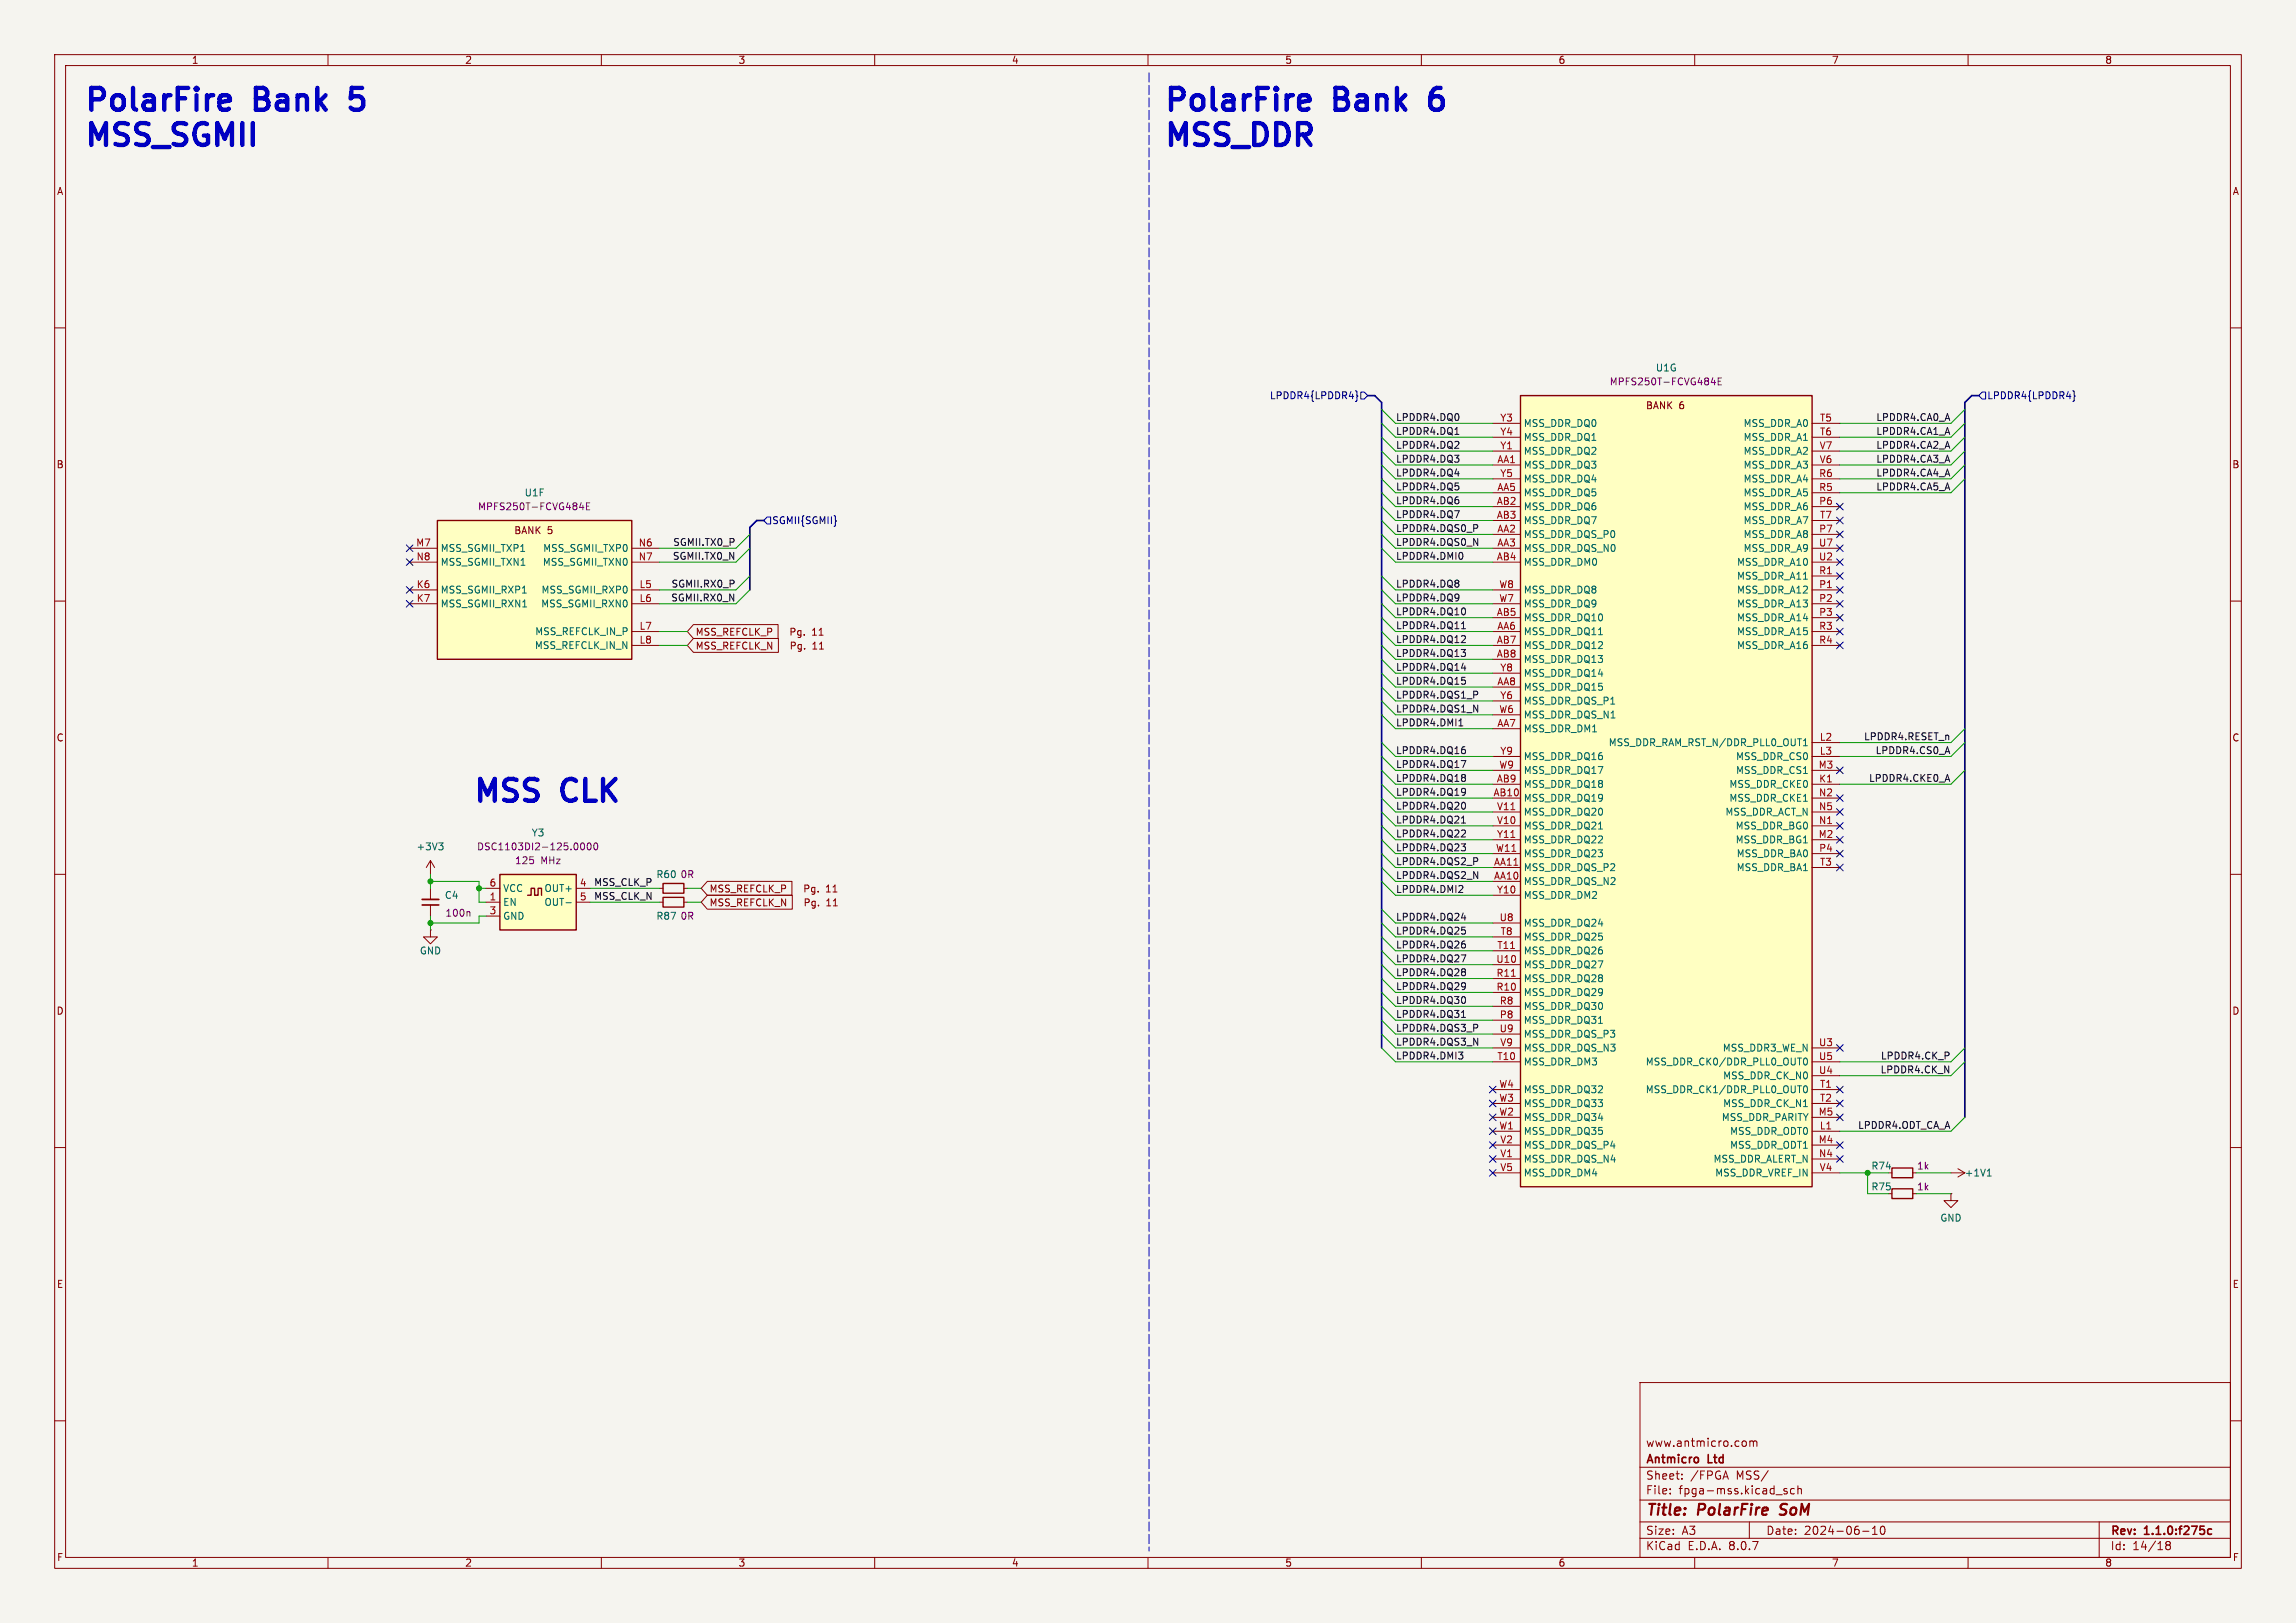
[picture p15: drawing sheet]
<svg xmlns="http://www.w3.org/2000/svg" width="420mm" height="297mm" viewBox="0 0 420 297" stroke-linecap="round" stroke-linejoin="round" font-family="sans-serif">
<defs><g id="words">
<g font-size="5.6" fill="#0000c2">
<text x="15.2" y="20.6">PolarFire</text>
<text x="46.9" y="20.6">Bank</text>
<text x="66.1" y="20.6">5</text>
<text x="212.7" y="20.6">PolarFire</text>
<text x="244.4" y="20.6">Bank</text>
<text x="263.5" y="20.6">6</text>
<text x="15.2" y="27.1">MSS_SGMII</text>
<text x="212.7" y="27.1">MSS_DDR</text>
<text x="86.4" y="147.1">MSS</text>
<text x="103.2" y="147.1">CLK</text>
</g>
<g font-size="2.8" fill="#840000">
<text x="301" y="277.9">Title:</text>
<text x="310.6" y="277.9">PolarFire</text>
<text x="326.5" y="277.9">SoM</text>
</g>
<g font-size="2.1" fill="#840000">
<text x="301" y="268.2">Antmicro</text>
<text x="301" y="265">www.antmicro.com</text>
<text x="312.5" y="268.2">Ltd</text>
<text x="301" y="273.7">File:</text>
<text x="301" y="271">Sheet:</text>
<text x="307.1" y="273.7">fpga-mss.kicad_sch</text>
<text x="309.2" y="271">/FPGA</text>
<text x="317.7" y="271">MSS/</text>
<text x="301" y="281.1">Size:</text>
<text x="307.6" y="281.1">A3</text>
<text x="323" y="281.1">Date:</text>
<text x="330" y="281.1">2024-06-10</text>
<text x="386" y="281.3">Rev:</text>
<text x="392.4" y="281.3">1.1.0:f275c</text>
<text x="301" y="283.9">KiCad</text>
<text x="308.7" y="283.9">E.D.A.</text>
<text x="316.3" y="283.9">8.0.7</text>
<text x="386" y="283.9">Id:</text>
<text x="390.1" y="283.9">14/18</text>
</g>
<g font-size="1.8" fill="#840000">
<text x="35" y="11.9">1</text>
<text x="85" y="11.9">2</text>
<text x="135" y="11.9">3</text>
<text x="185" y="11.9">4</text>
<text x="235" y="11.9">5</text>
<text x="285" y="11.9">6</text>
<text x="335" y="11.9">7</text>
<text x="385" y="11.9">8</text>
<text x="10.3" y="35.9">A</text>
<text x="408.3" y="35.9">A</text>
<text x="301" y="75.1">BANK</text>
<text x="307.1" y="75.1">6</text>
<text x="10.3" y="85.9">B</text>
<text x="408.2" y="85.9">B</text>
<text x="94" y="97.9">BANK</text>
<text x="100.1" y="97.9">5</text>
<text x="127.2" y="119.1">MSS_REFCLK_N</text>
<text x="127.2" y="116.5">MSS_REFCLK_P</text>
<text x="144.3" y="116.5">Pg.</text>
<text x="144.4" y="119.1">Pg.</text>
<text x="148.5" y="116.5">11</text>
<text x="148.6" y="119.1">11</text>
<text x="10.3" y="135.9">C</text>
<text x="408.2" y="135.9">C</text>
<text x="129.7" y="166.1">MSS_REFCLK_N</text>
<text x="129.7" y="163.5">MSS_REFCLK_P</text>
<text x="146.8" y="163.5">Pg.</text>
<text x="146.9" y="166.1">Pg.</text>
<text x="151" y="163.5">11</text>
<text x="151.1" y="166.1">11</text>
<text x="10.3" y="185.9">D</text>
<text x="408.2" y="185.9">D</text>
<text x="10.3" y="235.9">E</text>
<text x="408.3" y="235.9">E</text>
<text x="10.3" y="285.9">F</text>
<text x="35" y="286.9">1</text>
<text x="85" y="286.9">2</text>
<text x="135" y="286.9">3</text>
<text x="185" y="286.9">4</text>
<text x="235" y="286.9">5</text>
<text x="285" y="286.9">6</text>
<text x="335" y="286.9">7</text>
<text x="385" y="286.9">8</text>
<text x="408.3" y="285.9">F</text>
</g>
<g font-size="1.8" fill="#840084">
<text x="294.4" y="70.7">MPFS250T-FCVG484E</text>
<text x="87.4" y="93.6">MPFS250T-FCVG484E</text>
<text x="87.2" y="155.8">DSC1103DI2-125.0000</text>
<text x="94.1" y="158.3">125</text>
<text x="98.9" y="158.3">MHz</text>
<text x="124.4" y="160.9">0R</text>
<text x="81.4" y="167.9">100n</text>
<text x="124.4" y="168.5">0R</text>
<text x="350.6" y="214.2">1k</text>
<text x="350.6" y="218">1k</text>
</g>
<g font-size="1.8" fill="#006464">
<text x="302.8" y="68.2">U1G</text>
<text x="278.6" y="83.4">MSS_DDR_DQ2</text>
<text x="278.6" y="78.3">MSS_DDR_DQ0</text>
<text x="278.6" y="80.9">MSS_DDR_DQ1</text>
<text x="318.8" y="78.3">MSS_DDR_A0</text>
<text x="318.8" y="80.9">MSS_DDR_A1</text>
<text x="318.8" y="83.4">MSS_DDR_A2</text>
<text x="278.6" y="86">MSS_DDR_DQ3</text>
<text x="278.6" y="88.5">MSS_DDR_DQ4</text>
<text x="318.8" y="88.5">MSS_DDR_A4</text>
<text x="318.8" y="86">MSS_DDR_A3</text>
<text x="95.9" y="91">U1F</text>
<text x="278.6" y="91">MSS_DDR_DQ5</text>
<text x="278.6" y="93.6">MSS_DDR_DQ6</text>
<text x="318.8" y="93.6">MSS_DDR_A6</text>
<text x="318.8" y="91">MSS_DDR_A5</text>
<text x="80.5" y="101.2">MSS_SGMII_TXP1</text>
<text x="99.3" y="101.2">MSS_SGMII_TXP0</text>
<text x="278.6" y="98.7">MSS_DDR_DQS_P0</text>
<text x="278.6" y="101.2">MSS_DDR_DQS_N0</text>
<text x="278.6" y="96.1">MSS_DDR_DQ7</text>
<text x="318.8" y="98.7">MSS_DDR_A8</text>
<text x="318.8" y="96.1">MSS_DDR_A7</text>
<text x="318.8" y="101.2">MSS_DDR_A9</text>
<text x="80.5" y="103.7">MSS_SGMII_TXN1</text>
<text x="99.2" y="103.7">MSS_SGMII_TXN0</text>
<text x="278.6" y="103.7">MSS_DDR_DM0</text>
<text x="317.6" y="106.3">MSS_DDR_A11</text>
<text x="317.6" y="103.7">MSS_DDR_A10</text>
<text x="80.5" y="108.8">MSS_SGMII_RXP1</text>
<text x="80.5" y="111.4">MSS_SGMII_RXN1</text>
<text x="98.9" y="111.4">MSS_SGMII_RXN0</text>
<text x="99" y="108.8">MSS_SGMII_RXP0</text>
<text x="278.6" y="113.9">MSS_DDR_DQ10</text>
<text x="278.6" y="111.4">MSS_DDR_DQ9</text>
<text x="278.6" y="108.8">MSS_DDR_DQ8</text>
<text x="317.6" y="108.8">MSS_DDR_A12</text>
<text x="317.6" y="111.4">MSS_DDR_A13</text>
<text x="317.6" y="113.9">MSS_DDR_A14</text>
<text x="97.7" y="119">MSS_REFCLK_IN_N</text>
<text x="97.8" y="116.4">MSS_REFCLK_IN_P</text>
<text x="278.6" y="116.4">MSS_DDR_DQ11</text>
<text x="278.6" y="119">MSS_DDR_DQ12</text>
<text x="317.6" y="116.4">MSS_DDR_A15</text>
<text x="317.6" y="119">MSS_DDR_A16</text>
<text x="278.6" y="121.5">MSS_DDR_DQ13</text>
<text x="278.6" y="124.1">MSS_DDR_DQ14</text>
<text x="278.6" y="126.6">MSS_DDR_DQ15</text>
<text x="278.6" y="131.7">MSS_DDR_DQS_N1</text>
<text x="278.6" y="129.1">MSS_DDR_DQS_P1</text>
<text x="278.6" y="134.2">MSS_DDR_DM1</text>
<text x="294.2" y="136.8">MSS_DDR_RAM_RST_N/DDR_PLL0_OUT1</text>
<text x="278.6" y="141.8">MSS_DDR_DQ17</text>
<text x="278.6" y="139.3">MSS_DDR_DQ16</text>
<text x="317.5" y="139.3">MSS_DDR_CS0</text>
<text x="317.5" y="141.8">MSS_DDR_CS1</text>
<text x="278.6" y="146.9">MSS_DDR_DQ19</text>
<text x="278.6" y="144.4">MSS_DDR_DQ18</text>
<text x="278.6" y="149.5">MSS_DDR_DQ20</text>
<text x="315.5" y="149.5">MSS_DDR_ACT_N</text>
<text x="316.2" y="144.4">MSS_DDR_CKE0</text>
<text x="316.2" y="146.9">MSS_DDR_CKE1</text>
<text x="76.1" y="155.8">+3V3</text>
<text x="97.2" y="153.3">Y3</text>
<text x="278.6" y="152">MSS_DDR_DQ21</text>
<text x="278.6" y="154.5">MSS_DDR_DQ22</text>
<text x="317.4" y="154.5">MSS_DDR_BG1</text>
<text x="317.4" y="152">MSS_DDR_BG0</text>
<text x="120" y="160.9">R60</text>
<text x="278.6" y="159.6">MSS_DDR_DQS_P2</text>
<text x="278.6" y="157.1">MSS_DDR_DQ23</text>
<text x="317.6" y="157.1">MSS_DDR_BA0</text>
<text x="317.6" y="159.6">MSS_DDR_BA1</text>
<text x="81.3" y="164.7">C4</text>
<text x="91.9" y="166">EN</text>
<text x="91.9" y="163.4">VCC</text>
<text x="99.5" y="163.4">OUT+</text>
<text x="99.5" y="166">OUT-</text>
<text x="278.6" y="162.2">MSS_DDR_DQS_N2</text>
<text x="278.6" y="164.7">MSS_DDR_DM2</text>
<text x="91.9" y="168.5">GND</text>
<text x="120" y="168.5">R87</text>
<text x="278.6" y="172.3">MSS_DDR_DQ25</text>
<text x="278.6" y="169.8">MSS_DDR_DQ24</text>
<text x="76.7" y="174.8">GND</text>
<text x="278.6" y="179.9">MSS_DDR_DQ28</text>
<text x="278.6" y="174.9">MSS_DDR_DQ26</text>
<text x="278.6" y="177.4">MSS_DDR_DQ27</text>
<text x="278.6" y="182.5">MSS_DDR_DQ29</text>
<text x="278.6" y="185">MSS_DDR_DQ30</text>
<text x="278.6" y="187.6">MSS_DDR_DQ31</text>
<text x="278.6" y="190.1">MSS_DDR_DQS_P3</text>
<text x="278.6" y="195.2">MSS_DDR_DM3</text>
<text x="278.6" y="192.6">MSS_DDR_DQS_N3</text>
<text x="300.9" y="195.2">MSS_DDR_CK0/DDR_PLL0_OUT0</text>
<text x="315" y="192.6">MSS_DDR3_WE_N</text>
<text x="315.1" y="197.7">MSS_DDR_CK_N0</text>
<text x="278.6" y="202.8">MSS_DDR_DQ33</text>
<text x="278.6" y="200.3">MSS_DDR_DQ32</text>
<text x="300.9" y="200.3">MSS_DDR_CK1/DDR_PLL0_OUT0</text>
<text x="315.1" y="202.8">MSS_DDR_CK_N1</text>
<text x="278.6" y="207.9">MSS_DDR_DQ35</text>
<text x="278.6" y="205.3">MSS_DDR_DQ34</text>
<text x="314.9" y="205.3">MSS_DDR_PARITY</text>
<text x="316.4" y="207.9">MSS_DDR_ODT0</text>
<text x="278.6" y="213">MSS_DDR_DQS_N4</text>
<text x="278.6" y="210.4">MSS_DDR_DQS_P4</text>
<text x="278.6" y="215.5">MSS_DDR_DM4</text>
<text x="313.3" y="213">MSS_DDR_ALERT_N</text>
<text x="313.6" y="215.5">MSS_DDR_VREF_IN</text>
<text x="316.4" y="210.4">MSS_DDR_ODT1</text>
<text x="342.2" y="214.2">R74</text>
<text x="359.3" y="215.5">+1V1</text>
<text x="342.2" y="218">R75</text>
<text x="354.8" y="223.7">GND</text>
</g>
<g font-size="1.8" fill="#000084">
<text x="232.2" y="73.3">LPDDR4{LPDDR4}</text>
<text x="363.4" y="73.3">LPDDR4{LPDDR4}</text>
<text x="141.2" y="96.1">SGMII{SGMII}</text>
</g>
<g font-size="1.8" fill="#0f0f0f">
<text x="255.3" y="77.1">LPDDR4.DQ0</text>
<text x="343.1" y="77.1">LPDDR4.CA0_A</text>
<text x="255.3" y="82.2">LPDDR4.DQ2</text>
<text x="255.3" y="79.7">LPDDR4.DQ1</text>
<text x="343.1" y="79.7">LPDDR4.CA1_A</text>
<text x="343.1" y="82.2">LPDDR4.CA2_A</text>
<text x="255.3" y="84.7">LPDDR4.DQ3</text>
<text x="255.3" y="87.3">LPDDR4.DQ4</text>
<text x="255.3" y="89.8">LPDDR4.DQ5</text>
<text x="343.1" y="84.7">LPDDR4.CA3_A</text>
<text x="343.1" y="87.3">LPDDR4.CA4_A</text>
<text x="343.1" y="89.8">LPDDR4.CA5_A</text>
<text x="255.3" y="92.4">LPDDR4.DQ6</text>
<text x="255.3" y="94.9">LPDDR4.DQ7</text>
<text x="123" y="100">SGMII.TX0_P</text>
<text x="255.3" y="100">LPDDR4.DQS0_N</text>
<text x="255.3" y="97.4">LPDDR4.DQS0_P</text>
<text x="122.7" y="107.6">SGMII.RX0_P</text>
<text x="123" y="102.5">SGMII.TX0_N</text>
<text x="255.3" y="107.6">LPDDR4.DQ8</text>
<text x="255.3" y="102.5">LPDDR4.DMI0</text>
<text x="122.7" y="110.1">SGMII.RX0_N</text>
<text x="255.3" y="110.1">LPDDR4.DQ9</text>
<text x="255.3" y="112.7">LPDDR4.DQ10</text>
<text x="255.3" y="117.8">LPDDR4.DQ12</text>
<text x="255.3" y="115.2">LPDDR4.DQ11</text>
<text x="255.3" y="120.3">LPDDR4.DQ13</text>
<text x="255.3" y="122.8">LPDDR4.DQ14</text>
<text x="255.3" y="125.4">LPDDR4.DQ15</text>
<text x="255.3" y="130.5">LPDDR4.DQS1_N</text>
<text x="255.3" y="127.9">LPDDR4.DQS1_P</text>
<text x="255.3" y="133">LPDDR4.DMI1</text>
<text x="340.9" y="135.5">LPDDR4.RESET_n</text>
<text x="255.3" y="138.1">LPDDR4.DQ16</text>
<text x="255.3" y="143.2">LPDDR4.DQ18</text>
<text x="255.3" y="140.6">LPDDR4.DQ17</text>
<text x="341.8" y="143.2">LPDDR4.CKE0_A</text>
<text x="343" y="138.1">LPDDR4.CS0_A</text>
<text x="255.3" y="148.2">LPDDR4.DQ20</text>
<text x="255.3" y="145.7">LPDDR4.DQ19</text>
<text x="255.3" y="150.8">LPDDR4.DQ21</text>
<text x="255.3" y="153.3">LPDDR4.DQ22</text>
<text x="255.3" y="155.9">LPDDR4.DQ23</text>
<text x="255.3" y="160.9">LPDDR4.DQS2_N</text>
<text x="255.3" y="158.4">LPDDR4.DQS2_P</text>
<text x="108.6" y="162.2">MSS_CLK_P</text>
<text x="108.6" y="164.8">MSS_CLK_N</text>
<text x="255.3" y="163.5">LPDDR4.DMI2</text>
<text x="255.3" y="173.6">LPDDR4.DQ26</text>
<text x="255.3" y="168.6">LPDDR4.DQ24</text>
<text x="255.3" y="171.1">LPDDR4.DQ25</text>
<text x="255.3" y="176.2">LPDDR4.DQ27</text>
<text x="255.3" y="178.7">LPDDR4.DQ28</text>
<text x="255.3" y="181.3">LPDDR4.DQ29</text>
<text x="255.3" y="183.8">LPDDR4.DQ30</text>
<text x="255.3" y="186.3">LPDDR4.DQ31</text>
<text x="255.3" y="188.9">LPDDR4.DQS3_P</text>
<text x="255.3" y="191.4">LPDDR4.DQS3_N</text>
<text x="255.3" y="194">LPDDR4.DMI3</text>
<text x="343.9" y="196.5">LPDDR4.CK_N</text>
<text x="344" y="194">LPDDR4.CK_P</text>
<text x="339.8" y="206.7">LPDDR4.ODT_CA_A</text>
</g>
<g font-size="1.8" fill="#a90000">
<text x="274.3" y="77.2">Y3</text>
<text x="332.8" y="77.2">T5</text>
<text x="274.3" y="82.3">Y1</text>
<text x="274.3" y="79.8">Y4</text>
<text x="332.8" y="82.3">V7</text>
<text x="332.8" y="79.8">T6</text>
<text x="273.8" y="84.8">AA1</text>
<text x="273.8" y="89.9">AA5</text>
<text x="274.3" y="87.4">Y5</text>
<text x="332.7" y="89.9">R5</text>
<text x="332.7" y="87.4">R6</text>
<text x="332.8" y="84.8">V6</text>
<text x="273.7" y="92.5">AB2</text>
<text x="273.7" y="95">AB3</text>
<text x="332.7" y="92.5">P6</text>
<text x="332.8" y="95">T7</text>
<text x="76" y="100.1">M7</text>
<text x="116.7" y="100.1">N6</text>
<text x="273.8" y="97.5">AA2</text>
<text x="273.8" y="100.1">AA3</text>
<text x="332.6" y="100.1">U7</text>
<text x="332.7" y="97.5">P7</text>
<text x="76.1" y="102.6">N8</text>
<text x="76.1" y="107.7">K6</text>
<text x="116.7" y="102.6">N7</text>
<text x="116.9" y="107.7">L5</text>
<text x="273.7" y="102.6">AB4</text>
<text x="274.2" y="107.7">W8</text>
<text x="332.6" y="102.6">U2</text>
<text x="332.7" y="107.7">P1</text>
<text x="332.7" y="105.2">R1</text>
<text x="76.1" y="110.2">K7</text>
<text x="116.9" y="110.2">L6</text>
<text x="273.7" y="112.8">AB5</text>
<text x="274.2" y="110.2">W7</text>
<text x="332.7" y="110.2">P2</text>
<text x="332.7" y="112.8">P3</text>
<text x="116.9" y="115.3">L7</text>
<text x="116.9" y="117.9">L8</text>
<text x="273.7" y="117.9">AB7</text>
<text x="273.8" y="115.3">AA6</text>
<text x="332.7" y="115.3">R3</text>
<text x="332.7" y="117.9">R4</text>
<text x="273.7" y="120.4">AB8</text>
<text x="273.8" y="125.5">AA8</text>
<text x="274.3" y="122.9">Y8</text>
<text x="274.2" y="130.6">W6</text>
<text x="274.3" y="128">Y6</text>
<text x="273.8" y="133.1">AA7</text>
<text x="332.8" y="135.6">L2</text>
<text x="273.7" y="143.3">AB9</text>
<text x="274.2" y="140.7">W9</text>
<text x="274.3" y="138.2">Y9</text>
<text x="332.6" y="140.7">M3</text>
<text x="332.7" y="143.3">K1</text>
<text x="332.8" y="138.2">L3</text>
<text x="273.1" y="145.8">AB10</text>
<text x="273.7" y="148.3">V11</text>
<text x="332.6" y="145.8">N2</text>
<text x="332.6" y="148.3">N5</text>
<text x="273.6" y="156">W11</text>
<text x="273.7" y="150.9">V10</text>
<text x="273.7" y="153.4">Y11</text>
<text x="332.6" y="153.4">M2</text>
<text x="332.6" y="150.9">N1</text>
<text x="332.7" y="156">P4</text>
<text x="273.2" y="161">AA10</text>
<text x="273.2" y="158.5">AA11</text>
<text x="332.8" y="158.5">T3</text>
<text x="89.5" y="164.8">1</text>
<text x="89.5" y="167.4">3</text>
<text x="89.5" y="162.3">6</text>
<text x="106" y="162.3">4</text>
<text x="106" y="164.8">5</text>
<text x="273.7" y="163.6">Y10</text>
<text x="273.8" y="173.7">T11</text>
<text x="274.2" y="168.7">U8</text>
<text x="274.4" y="171.2">T8</text>
<text x="273.6" y="176.3">U10</text>
<text x="273.6" y="178.8">R11</text>
<text x="273.6" y="181.4">R10</text>
<text x="274.2" y="183.9">R8</text>
<text x="274.2" y="189">U9</text>
<text x="274.2" y="186.4">P8</text>
<text x="274.3" y="191.5">V9</text>
<text x="332.6" y="191.5">U3</text>
<text x="273.8" y="194.1">T10</text>
<text x="332.6" y="196.6">U4</text>
<text x="332.6" y="194.1">U5</text>
<text x="274.2" y="201.7">W3</text>
<text x="274.2" y="199.1">W4</text>
<text x="332.8" y="199.1">T1</text>
<text x="332.8" y="201.7">T2</text>
<text x="274.2" y="206.8">W1</text>
<text x="274.2" y="204.2">W2</text>
<text x="274.3" y="209.3">V2</text>
<text x="332.6" y="209.3">M4</text>
<text x="332.6" y="204.2">M5</text>
<text x="332.8" y="206.8">L1</text>
<text x="274.3" y="211.8">V1</text>
<text x="274.3" y="214.4">V5</text>
<text x="332.6" y="211.8">N4</text>
<text x="332.8" y="214.4">V4</text>
</g>
</g></defs>
<path d="M0 0h420v297h-420z" fill="#f5f4ef" stroke="#f5f4ef" stroke-width=".18"/>
<g fill="none" stroke="#840000" stroke-width=".18">
<path d="M10 10h400v277h-400zM12 12h396v273h-396zM60 10v2M110 10v2M160 10v2M210 10v2M260 10v2M310 10v2M360 10v2M10 60h2M408 60h2M10 110h2"/>
<path d="M408 110h2M10 160h2M78.7 157.5v2.5M78.7 157.5l-.7 1.3M78.7 157.5l.8 1.3M408 160h2M10 210h2M408 210h2M300 253h108v32h-108zM10 260h2M300 278.5h108M300 274.5h108"/>
<path d="M300 268.5h108M305.5 273.2v.2M305.5 272.5v.1M307.7 270.5v.2M307.7 269.8v.1M319.2 263.7l.2 .3v.4l-.2 .3M320 278.5v3M320.1 263.8l.4-.1 .2 .2M320.1 263.7v1M320.7 263.9l.2-.2 .4 .1 .1 .9M320.7 263.9v.8M326.9 272.5l-.4-.1-.2 .2 .1 .2 .5 .2v.3h-.6"/>
<path d="M328.2 272.5l-.4-.1-.3 .3v.4l.2 .2h.5M328.9 272.5l.2-.1 .3 .1 .1 .9M328.9 271.9v1.5M342.5 279.7l.4-.4v1.5M344.1 279.4l.2-.1a.8 .8 0 0 1 .5 .7 .8 .8 0 0 1-.5 .8l-.2-.2-.2-.4zM384 278.5v6.5M408 260h2M60 285v2M110 285v2M160 285v2M210 285v2M260 285v2"/>
<path d="M300 281.5h108M310 285v2M340.7 280.2h1.2M342.5 280.8h.9M360 285v2M396.4 282.7l-.2-.3 .2-.3 .5 .1 .1 .2-.3 .3M396.4 282.7l-.2 .3v.4l.2 .2 .5-.1 .1-.2-.1-.4-.2-.2M396.4 282.7h.3"/>
</g>
<path d="M404.5 279.9l-.4-.1-.3 .3v.4l.2 .2h.5" fill="none" stroke="#840000" stroke-width=".3"/>
<path d="M325.5 277.1l.3 .1M325.8 275.4l-.1 .2 .1 .4" fill="none" stroke="#840000" stroke-width=".4"/>
<path d="M80.3 154.2h.7l-.4 .5M80.8 154.7l.2 .3v.3l-.2 .2" fill="none" stroke="#006464" stroke-width=".18"/>
<path d="M278.1 72.4h53.4v144.8h-53.4z" fill="#ffffc2"/>
<path d="M278.1 72.4h53.4v144.8h-53.4z" fill="none" stroke="#840000" stroke-width=".25"/>
<g fill="none" stroke="#840000" stroke-width=".18">
<path d="M273 77.5h5.1M331.5 77.5h5M273 85.1h5.1M273 97.8h5.1M273 90.2h5.1M273 92.7h5.1M273 95.3h5.1M273 87.6h5.1M273 80h5.1M273 82.6h5.1M331.5 85.1h5M331.5 97.8h5"/>
<path d="M331.5 90.2h5M331.5 92.7h5M331.5 95.3h5M331.5 87.6h5M331.5 80h5M331.5 82.6h5M273 100.3h5.1M273 115.6h5.1M273 102.9h5.1M273 113h5.1M273 118.1h5.1M273 108h5.1"/>
<path d="M273 110.5h5.1M331.5 100.3h5M331.5 115.6h5M331.5 102.9h5M331.5 113h5M331.5 118.1h5M331.5 108h5M331.5 110.5h5M331.5 105.4h5M273 133.4h5.1M273 125.7h5.1M273 120.7h5.1"/>
<path d="M273 138.4h5.1M273 130.8h5.1M273 128.3h5.1M273 123.2h5.1M331.5 135.9h5M331.5 138.4h5M273 158.8h5.1M273 146.1h5.1M273 143.5h5.1M273 153.7h5.1M273 141h5.1M273 151.1h5.1"/>
<path d="M273 148.6h5.1M273 156.2h5.1M331.5 158.8h5M331.5 146.1h5M331.5 143.5h5M331.5 153.7h5M331.5 141h5M331.5 151.1h5M331.5 148.6h5M331.5 156.2h5M78.7 170.2v1.3h1.3l-1.3 1.2-1.2-1.2h1.2M78.7 170.2h.1"/>
<path d="M78.7 162.6v2M78.7 165.6v2M273 161.3h5.1M273 179.1h5.1M273 174h5.1M273 171.5h5.1M273 176.5h5.1M273 168.9h5.1M273 163.8h5.1M273 186.7h5.1M273 181.6h5.1M273 184.2h5.1"/>
<path d="M273 199.4h5.1M273 194.3h5.1M273 191.8h5.1M273 189.2h5.1M331.5 199.4h5M331.5 194.3h5M331.5 191.8h5M331.5 196.9h5M273 207h5.1M273 209.6h5.1M273 204.5h5.1M273 212.1h5.1"/>
<path d="M273 201.9h5.1M273 214.6h5.1M331.5 207h5M331.5 209.6h5M331.5 204.5h5M331.5 212.1h5M331.5 201.9h5M331.5 214.6h5"/>
</g>
<path d="M329.9 136.5h.7M329.9 135.6l.4-.4v1.3M330 198.8l.2-.1a.68 .68 0 0 1 .4 .6 .68 .68 0 0 1-.4 .7l-.3-.5zM330 193.7l.2-.1a.68 .68 0 0 1 .4 .7 .68 .68 0 0 1-.4 .6l-.3-.5z" fill="none" stroke="#006464" stroke-width=".18"/>
<path d="M276.5 178.7h.7" fill="none" stroke="#a90000" stroke-width=".18"/>
<path d="M313 70h.8M313.6 69.6v.8M314.3 69.8h.4M314.9 69.2h-.6v1.2h.6M85.8 166.8l.2 .2v.7" fill="none" stroke="#840084" stroke-width=".18"/>
<path d="M77.2 165.6h3.1" fill="none" stroke="#840000" stroke-width=".3"/>
<path d="M77.2 164.6h3.1" fill="none" stroke="#840000" stroke-width=".33"/>
<path d="M80 95.3h35.6v25.4h-35.6z" fill="#ffffc2"/>
<path d="M80 95.3h35.6v25.4h-35.6zM121.3 161.7h3.8v1.7h-3.8zM121.3 164.2h3.8v1.8h-3.8z" fill="none" stroke="#840000" stroke-width=".25"/>
<g fill="none" stroke="#840000" stroke-width=".18">
<path d="M74.9 108h5.1M74.9 110.5h5.1M74.9 100.3h5.1M74.9 102.9h5.1M115.6 108h5M115.6 110.5h5M115.6 115.6h5M115.6 118.1h5M115.6 100.3h5M115.6 102.9h5M120.6 162.6h.7M120.6 165.1h.7"/>
<path d="M125.1 162.6h.6M125.1 165.1h.6"/>
</g>
<path d="M95.6 108.5h.7M95.6 111.1h.7" fill="none" stroke="#006464" stroke-width=".18"/>
<path d="M106 92.9h.8M106.6 92.4v.9M107.3 92.6h.4M107.9 92h-.6v1.3h.6" fill="none" stroke="#840084" stroke-width=".18"/>
<g fill="#ffffc2">
<path d="M97.2 162.6h.6v1.2h.6v-1.2h.7v1.2h-2.6h.7z"/>
<path d="M91.4 160h14v10.2h-14z"/>
</g>
<path d="M91.4 160h14v10.2h-14zM96.5 163.8h.7v-1.2h.6v1.2h.6v-1.2h.7v1.2M346.1 217.6h3.8v1.7h-3.8zM346.1 213.7h3.8v1.8h-3.8z" fill="none" stroke="#840000" stroke-width=".25"/>
<g fill="none" stroke="#840000" stroke-width=".18">
<path d="M126.8 116.8h15.6v2.6h-15.6l-1.1-1.3zM126.8 114.3h15.5v2.5h-15.5l-1.1-1.2zM88.9 165.1h2.5M88.9 167.6h2.5M88.9 162.6h2.5M105.4 165.1h2.5M105.4 162.6h2.5M129.4 163.8h15.5v2.6h-15.5l-1.1-1.3zM129.4 161.3h15.5v2.5h-15.5l-1.1-1.2zM345.4 218.4h.7M345.4 214.6h.7M349.9 218.4h.6"/>
<path d="M349.9 214.6h.6M356.9 218.4v1.3h1.2l-1.2 1.3-1.3-1.3h1.3M356.9 218.4h.1M356.9 214.6h2.5M358.1 213.9l1.3 .7M359.4 214.6l-1.3 .8"/>
</g>
<path d="M103.5 165.2h1M363.5 215.2h.7M363.6 214.2l.3-.3v1.3" fill="none" stroke="#006464" stroke-width=".18"/>
<path d="M106.3 154.4l.2-.2a.68 .68 0 0 1 .4 .7 .68 .68 0 0 1-.4 .6l-.3-.5zM107.6 154.3l.1-.1a.68 .68 0 0 1 .4 .7 .68 .68 0 0 1-.4 .6 .84 .84 0 0 1-.1-1.2zM108.7 154.4l.2-.2a.68 .68 0 0 1 .5 .7 .68 .68 0 0 1-.5 .6l-.3-.5z" fill="none" stroke="#840084" stroke-width=".18"/>
<g fill="none" stroke="#000084" stroke-width=".18">
<path d="M248 71.5l.2 .2v.6l.2 .2-.2 .2v.6l-.2 .2M248.9 71.8h.7l.6 .6-.6 .6h-.7zM362.6 71.8h.6v1.2h-.6l-.7-.6zM379.2 71.5l.2 .2v.6l.2 .2-.2 .2v.6l-.2 .2M74.3 99.7l1.2 1.2M75.5 99.7l-1.2 1.2M140.3 94.6h.7v1.3h-.7l-.6-.6zM152.9 95.3h.1l-.1 .1M335.9 99.7l1.3 1.2M335.9 94.6l1.3 1.3M335.9 92.1l1.3 1.2M335.9 97.2l1.3 1.2"/>
<path d="M337.2 99.7l-1.3 1.2M337.2 94.6l-1.3 1.3M337.2 92.1l-1.3 1.2M337.2 97.2l-1.3 1.2M74.3 102.3l1.2 1.2M74.3 107.3l1.2 1.3M74.3 109.9l1.2 1.2M75.5 102.3l-1.2 1.2M75.5 107.3l-1.2 1.3M75.5 109.9l-1.2 1.2M335.9 102.3l1.3 1.2M335.9 115l1.3 1.2"/>
<path d="M335.9 107.3l1.3 1.3M335.9 112.4l1.3 1.2M335.9 104.8l1.3 1.2M335.9 109.9l1.3 1.2M335.9 117.5l1.3 1.2M337.2 102.3l-1.3 1.2M337.2 115l-1.3 1.2M337.2 107.3l-1.3 1.3M337.2 112.4l-1.3 1.2M337.2 104.8l-1.3 1.2M337.2 109.9l-1.3 1.2M337.2 117.5l-1.3 1.2"/>
<path d="M335.9 145.4l1.3 1.3M335.9 140.4l1.3 1.2M335.9 150.5l1.3 1.2M335.9 158.1l1.3 1.3M335.9 153.1l1.3 1.2M335.9 155.6l1.3 1.2M335.9 148l1.3 1.2M337.2 145.4l-1.3 1.3M337.2 140.4l-1.3 1.2M337.2 148l-1.3 1.2M337.2 150.5l-1.3 1.2M337.2 158.1l-1.3 1.3"/>
<path d="M337.2 153.1l-1.3 1.2M337.2 155.6l-1.3 1.2M272.4 198.8l1.3 1.2M273.7 198.8l-1.3 1.2M335.9 198.8l1.3 1.2M335.9 191.2l1.3 1.2M337.2 198.8l-1.3 1.2M337.2 191.2l-1.3 1.2M272.4 208.9l1.3 1.3M272.4 211.5l1.3 1.2M272.4 206.4l1.3 1.2M272.4 214l1.3 1.2"/>
<path d="M272.4 203.9l1.3 1.2M272.4 201.3l1.3 1.2M273.7 203.9l-1.3 1.2M273.7 208.9l-1.3 1.3M273.7 211.5l-1.3 1.2M273.7 206.4l-1.3 1.2M273.7 214l-1.3 1.2M273.7 201.3l-1.3 1.2M335.9 208.9l1.3 1.3M335.9 211.5l1.3 1.2M335.9 201.3l1.3 1.2M335.9 203.9l1.3 1.2"/>
<path d="M337.2 208.9l-1.3 1.3M337.2 211.5l-1.3 1.2M337.2 201.3l-1.3 1.2M337.2 203.9l-1.3 1.2"/>
</g>
<g fill="none" stroke="#0f0f0f" stroke-width=".18">
<path d="M266.1 79.5h.8M269.6 98.5l.7 1.3v-1.3M270.2 96.1v.5M267.3 118.9h.8l-.5 .5M267.3 115.1h.8M267.5 101.2l.1 .4-.1 .6M267.6 114l.1-.2v1.3M267.8 116.3l.3 .3-.1 .3-.7 .7h.8M267.8 119.4l.3 .2v.3l-.3 .2M267.9 111.3l.2 .4-.2 .8M266.9 132.8h.7M267.3 139.2h.8l-.5 1.3"/>
<path d="M267.3 122.3h.8M267.4 123.9h.6M267.7 136.6h.2M267.8 124.4l.3 .3v.3l-.3 .2M267.8 137.1l.3 .3v.3l-.3 .2M267.9 121.8v.9M269.6 129l.7 1.3v-1.3M270.2 126.6v.4M267.3 154.4h.8l-.5 .5M267.3 150.6h.8M267.6 149.5l.1-.2v1.3M267.8 141.7l.3 .3-.3 .3 .3 .2v.3l-.3 .2"/>
<path d="M267.8 144.3l.3 .2v.5l-.2 .4M267.8 151.9l.3 .2-.1 .3-.7 .8h.8M267.8 154.9l.3 .3v.3l-.3 .2M267.9 146.9l.2 .4-.2 .7M268.1 144.8l-.3 .3M269.6 159.5l.7 1.3v-1.3M270.2 157.1v.4M356.2 141.7l.4 1.3M267.3 174.7h.8l-.5 1.3M267.3 168h.8M267.4 169.7h.6M267.5 162.1l.1 .2-.1 .3-.7 .7h.8"/>
<path d="M267.7 172.2h.2M267.8 172.7l.3 .2v.3l-.3 .3M267.8 170.2l.3 .2v.3l-.3 .2M267.8 177.3l.3 .2-.3 .3 .3 .3v.2l-.3 .3M267.8 179.8l.3 .3v.5l-.2 .4M267.9 167.6v.8M266.8 192.5h.8l-.4 .5M267.3 186.2h.8M267.5 193.1l.1 .2-.1 .4M267.6 185.1l.1-.2v1.3M267.9 182.4l.2 .5-.2 .7M268.1 180.4l-.3 .2"/>
<path d="M269.6 190l.7 1.3v-1.3M270.2 187.6v.4"/>
</g>
<path d="M40.7 17.4h.8l.4 .2 .2 .4v.4l-2 .4M41.9 19.9l-.4 .2h-.8M64.1 19.7l.2 .2M64.3 16.1l-.2 1.9 .2-.2M238.2 17.4h.8l.3 .2 .2 .4v.4l-1.9 .4M239.3 19.9l-.3 .2h-.8M261.8 17l-.2 .8v1.5l.2 .4M261.8 18l-.2 .4" fill="none" stroke="#0000c2" stroke-width=".8"/>
<path d="M210.2 13.3v270.5" fill="none" stroke="#0000c2" stroke-width=".18" stroke-dasharray="1.7 .6"/>
<path d="M250.2 72.4h1.3l1.2 1.3v118.1M361.9 72.4h-1.2l-1.3 1.3v130.8M139.7 95.3h-1.3l-1.2 1.2v11.5" fill="none" stroke="#000084" stroke-width=".3"/>
<g fill="none" stroke="#009600" stroke-width=".18">
<path d="M252.7 74.9l2.6 2.6h17.7M252.7 77.5l2.6 2.5h17.7M359.4 74.9l-2.5 2.6h-20.4M359.4 77.5l-2.5 2.5h-20.4M137.2 97.8l-2.6 2.5h-14M252.7 97.8l2.6 2.5h17.7M252.7 90.2l2.6 2.5h17.7M252.7 87.6l2.6 2.6h17.7M252.7 92.7l2.6 2.6h17.7M252.7 82.6l2.6 2.5h17.7M252.7 85.1l2.6 2.5h17.7M252.7 80l2.6 2.6h17.7"/>
<path d="M252.7 95.3l2.6 2.5h17.7M359.4 87.6l-2.5 2.6h-20.4M359.4 82.6l-2.5 2.5h-20.4M359.4 85.1l-2.5 2.5h-20.4M359.4 80l-2.5 2.6h-20.4M120.6 115.6h5.1M120.6 118.1h5.1M137.2 105.4l-2.6 2.6h-14M137.2 100.3l-2.6 2.6h-14M137.2 108l-2.6 2.5h-14M252.7 105.4l2.6 2.6h17.7M252.7 118.1l2.6 2.6h17.7"/>
<path d="M252.7 113l2.6 2.6h17.7M252.7 115.6l2.6 2.5h17.7M252.7 110.5l2.6 2.5h17.7M252.7 100.3l2.6 2.6h17.7M252.7 108l2.6 2.5h17.7M252.7 135.9l2.6 2.5h17.7M252.7 138.4l2.6 2.6h17.7M252.7 130.8l2.6 2.6h17.7M252.7 123.2l2.6 2.5h17.7M252.7 125.7l2.6 2.6h17.7M252.7 120.7l2.6 2.5h17.7M252.7 128.3l2.6 2.5h17.7"/>
<path d="M359.4 135.9l-2.5 2.5h-20.4M359.4 133.4l-2.5 2.5h-20.4M252.7 141l2.6 2.5h17.7M252.7 158.8l2.6 2.5h17.7M252.7 156.2l2.6 2.6h17.7M252.7 143.5l2.6 2.6h17.7M252.7 153.7l2.6 2.5h17.7M252.7 151.1l2.6 2.6h17.7M252.7 148.6l2.6 2.5h17.7M252.7 146.1l2.6 2.5h17.7M359.4 141l-2.5 2.5h-20.4M78.7 161.3h8.9v3.8h1.3"/>
<path d="M78.7 160v2.6M78.7 167.6v2.6M87.6 162.6h1.3M88.9 167.6h-1.3v1.3h-8.9M107.9 165.1h12.7M107.9 162.6h12.7M125.7 165.1h2.6M125.7 162.6h2.6M252.7 166.4l2.6 2.5h17.7M252.7 174l2.6 2.5h17.7M252.7 168.9l2.6 2.6h17.7M252.7 176.5l2.6 2.6h17.7"/>
<path d="M252.7 161.3l2.6 2.5h17.7M252.7 179.1l2.6 2.5h17.7M252.7 171.5l2.6 2.5h17.7M252.7 186.7l2.6 2.5h17.7M252.7 181.6l2.6 2.6h17.7M252.7 184.2l2.6 2.5h17.7M252.7 191.8l2.6 2.5h17.7M252.7 189.2l2.6 2.6h17.7M359.4 194.3l-2.5 2.6h-20.4M359.4 191.8l-2.5 2.5h-20.4M336.5 214.6h8.9M341.6 214.6v3.8h3.8"/>
<path d="M350.5 214.6h6.4M350.5 218.4h6.4M359.4 204.5l-2.5 2.5h-20.4"/>
</g>
<g fill="#009600" stroke="#009600" stroke-width=".18">
<circle cx="341.6" cy="214.6" r=".46"/>
<circle cx="78.7" cy="161.3" r=".46"/>
<circle cx="87.6" cy="162.6" r=".46"/>
<circle cx="78.7" cy="168.9" r=".46"/>
</g>
<use href="#words"/>
</svg>
